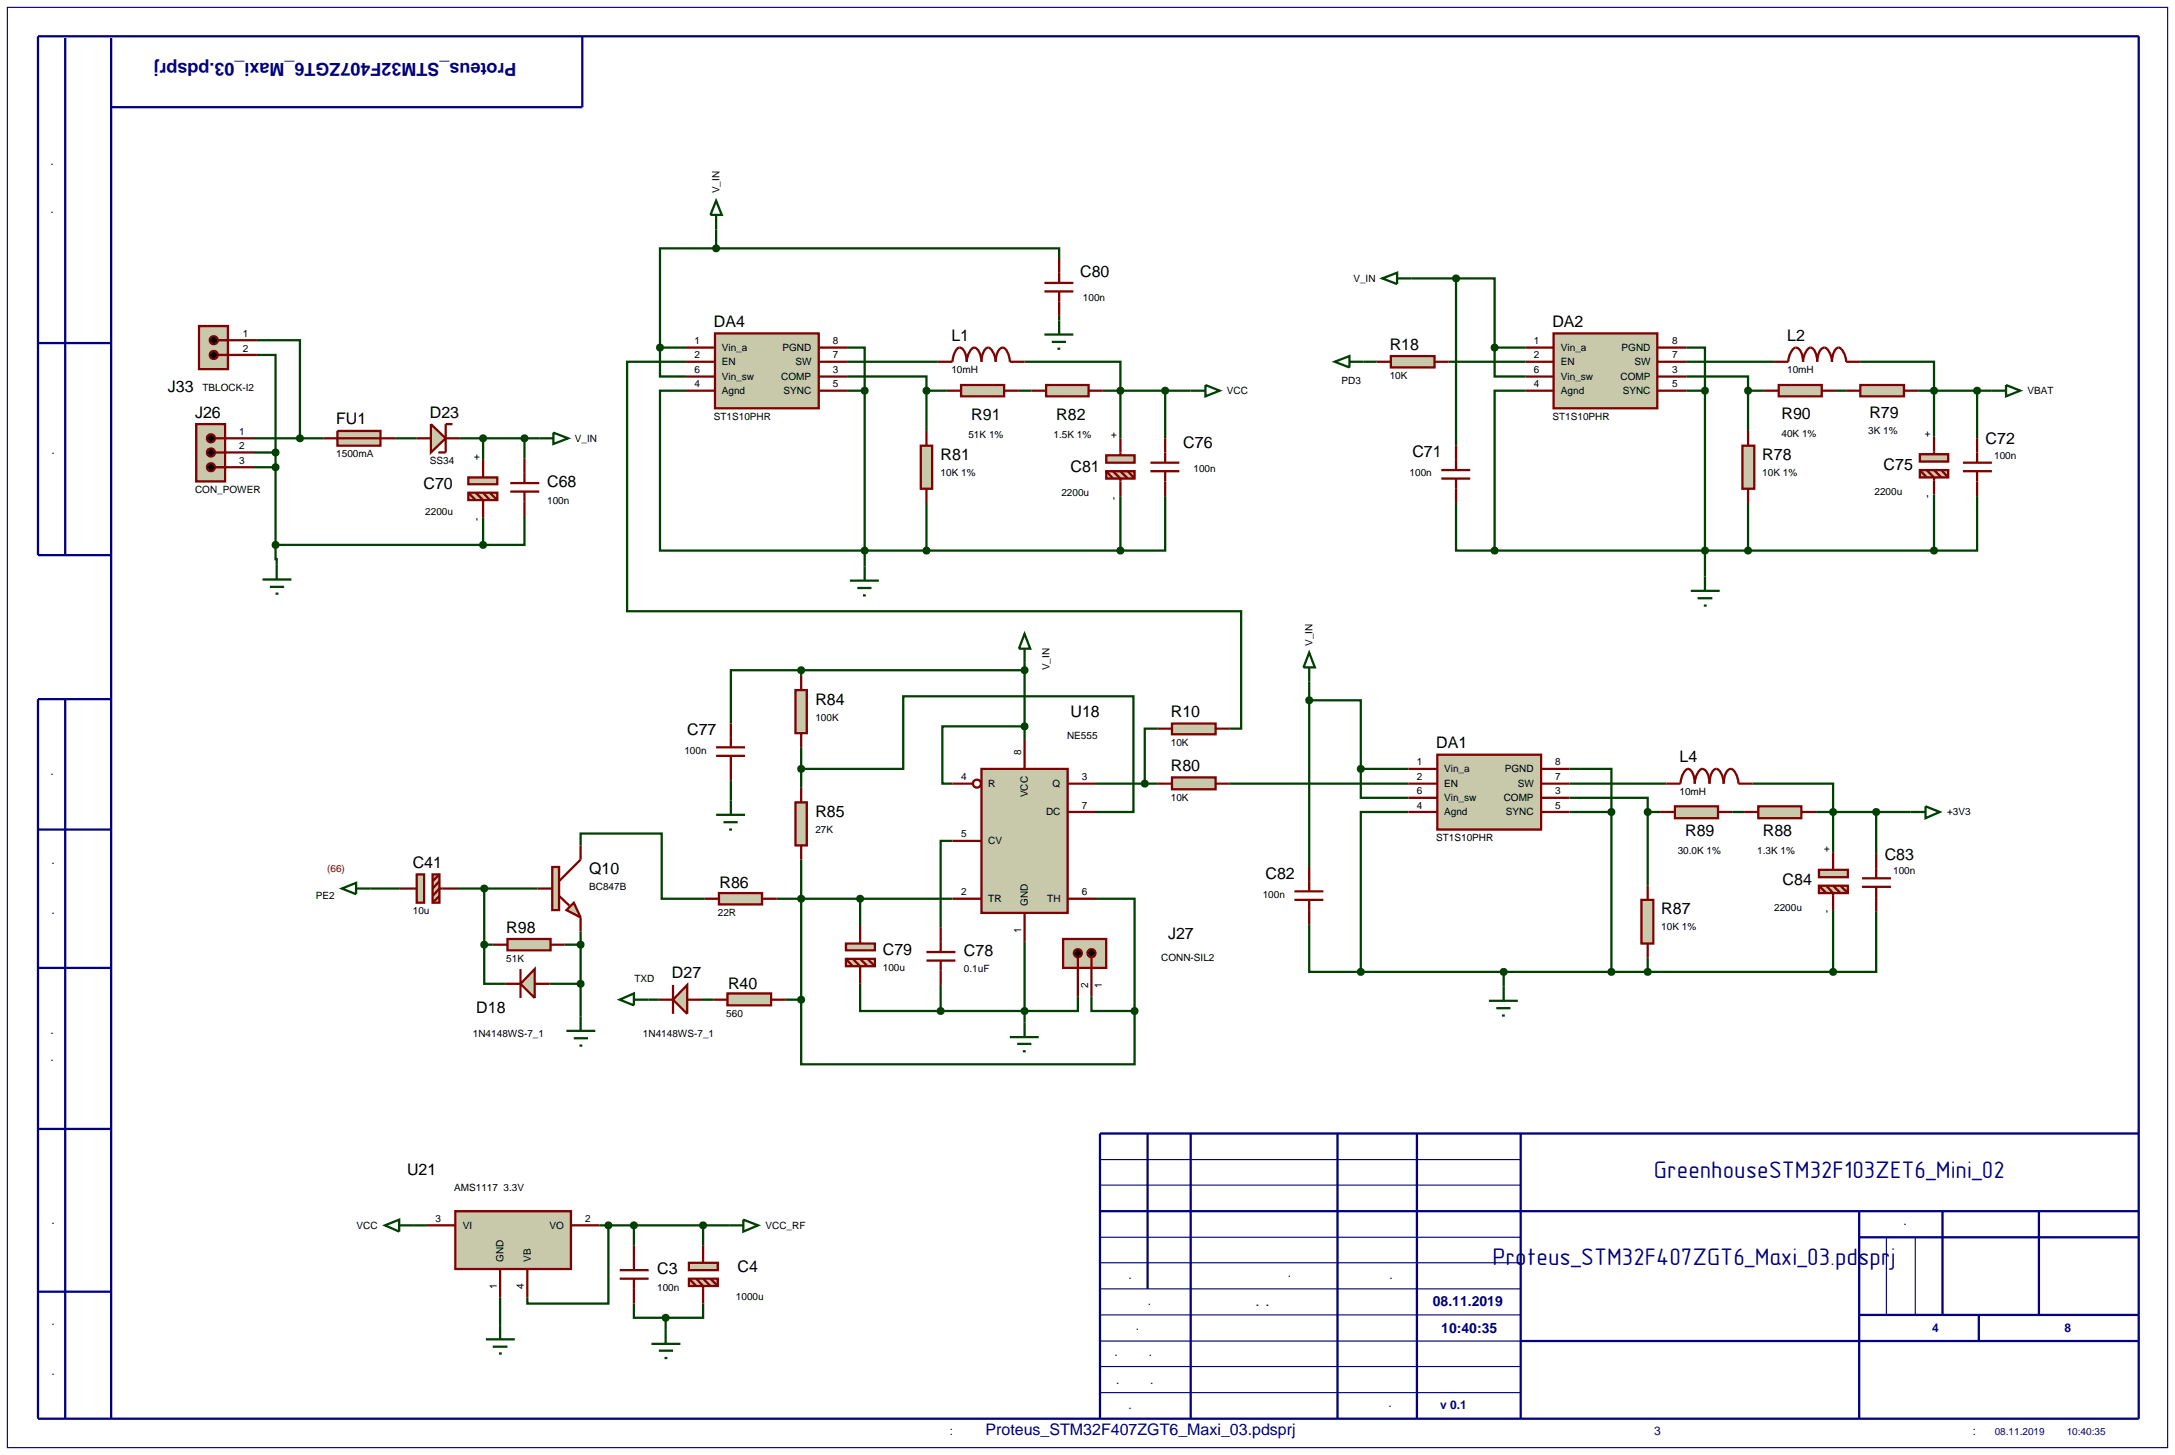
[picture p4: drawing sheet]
<svg xmlns="http://www.w3.org/2000/svg" width="384mm" height="257mm" viewBox="0 0 384 257" stroke-linecap="round" stroke-linejoin="round" font-family="sans-serif">
<defs><g id="words">
<g font-size="4.2" fill="#000080">
<text x="291.7" y="207.8">GreenhouseSTM32F103ZET6_Mini_02</text>
<text x="263.2" y="223.2">Proteus_STM32F407ZGT6_Maxi_03.pdsprj</text>
</g>
<text font-size="3.2" fill="#000080" x="91.1" y="11.2" transform="rotate(-180 91.1 11.2)">Proteus_STM32F407ZGT6_Maxi_03.pdsprj</text>
<g font-size="2.8">
<text x="190.5" y="48.9">C80</text>
<text x="125.9" y="57.7">DA4</text>
<text x="273.8" y="57.7">DA2</text>
<text x="167.8" y="60.2">L1</text>
<text x="245.1" y="61.7">R18</text>
<text x="315.2" y="60.2">L2</text>
<text x="29.6" y="69.1">J33</text>
<text x="34.4" y="73.7">J26</text>
<text x="59.3" y="74.9">FU1</text>
<text x="75.8" y="73.7">D23</text>
<text x="171.3" y="74.2">R91</text>
<text x="186.3" y="74.2">R82</text>
<text x="314.2" y="73.9">R90</text>
<text x="329.7" y="73.7">R79</text>
<text x="165.9" y="81.2">R81</text>
<text x="188.8" y="83.2">C81</text>
<text x="208.7" y="79.1">C76</text>
<text x="249.1" y="80.7">C71</text>
<text x="310.8" y="81.2">R78</text>
<text x="332.2" y="82.9">C75</text>
<text x="350.2" y="78.4">C72</text>
<text x="74.7" y="86.2">C70</text>
<text x="96.5" y="86">C68</text>
<text x="143.8" y="124.3">R84</text>
<text x="121.2" y="129.7">C77</text>
<text x="188.8" y="126.5">U18</text>
<text x="206.5" y="126.5">R10</text>
<text x="253.3" y="132">DA1</text>
<text x="206.5" y="136">R80</text>
<text x="296.2" y="134.5">L4</text>
<text x="143.8" y="144.1">R85</text>
<text x="297.2" y="147.5">R89</text>
<text x="310.9" y="147.5">R88</text>
<text x="72.8" y="153.1">C41</text>
<text x="103.9" y="154.2">Q10</text>
<text x="223.2" y="155">C82</text>
<text x="332.4" y="151.7">C83</text>
<text x="126.9" y="156.6">R86</text>
<text x="293" y="161.3">R87</text>
<text x="314.4" y="156.2">C84</text>
<text x="89.3" y="164.5">R98</text>
<text x="206" y="165.6">J27</text>
<text x="118.5" y="172.6">D27</text>
<text x="155.7" y="168.4">C79</text>
<text x="170" y="168.7">C78</text>
<text x="84" y="178.7">D18</text>
<text x="128.4" y="174.4">R40</text>
<text x="71.8" y="207.3">U21</text>
<text x="115.9" y="224.8">C3</text>
<text x="130.1" y="224.3">C4</text>
</g>
<text font-size="2.8" fill="#000080" x="173.8" y="253.2">Proteus_STM32F407ZGT6_Maxi_03.pdsprj</text>
<g font-size="2.5" fill="#000080">
<text x="252.7" y="230.3">08.11.2019</text>
<text x="254.2" y="235">10:40:35</text>
</g>
<g font-size="2.1" fill="#000080">
<text x="9.3" y="42.7" transform="rotate(-90 9.3 42.7)">Перв. примен.</text>
<text x="9.5" y="86.3" transform="rotate(-90 9.5 86.3)">Справ. №</text>
<text x="9.3" y="141.9" transform="rotate(-90 9.3 141.9)">Подп. и дата</text>
<text x="9.5" y="165.2" transform="rotate(-90 9.5 165.2)">Инв. № дубл.</text>
<text x="9.3" y="192.2" transform="rotate(-90 9.3 192.2)">Взам. инв. №</text>
<text x="9.5" y="221.1" transform="rotate(-90 9.5 221.1)">Подп. и дата</text>
<text x="332.2" y="216.1">Лит.</text>
<text x="195.1" y="225.5">Изм.</text>
<text x="218.4" y="225.2">№ докум.</text>
<text x="240" y="225.5">Подп.</text>
<text x="195.3" y="230.1">Разраб.</text>
<text x="195.3" y="234.6">Пров.</text>
<text x="195.3" y="239.2">Т.контр.</text>
<text x="340.8" y="234.9">4</text>
<text x="364.1" y="234.9">8</text>
<text x="195.3" y="244">Н.контр.</text>
<text x="9.5" y="246.5" transform="rotate(-90 9.5 246.5)">Инв. № подл.</text>
<text x="195.6" y="248.4">Утв.</text>
<text x="239" y="248.1">Ревиз.</text>
<text x="254" y="248.4">v 0.1</text>
<text x="154" y="253">Файл проекта:</text>
<text x="282.2" y="253.1">Формат А3</text>
<text x="339.3" y="253.1">Изменен:</text>
</g>
<g font-size="1.8">
<text x="126.9" y="34.1" transform="rotate(-90 126.9 34.1)">V_IN</text>
<text x="191" y="53">100n</text>
<text x="238.7" y="49.7">V_IN</text>
<text x="42.8" y="59.4">1</text>
<text x="42.8" y="62">2</text>
<text x="122.5" y="60.7">1</text>
<text x="122.5" y="63.2">2</text>
<text x="122.5" y="65.8">6</text>
<text x="127.3" y="61.9">Vin_a</text>
<text x="127.3" y="64.4">EN</text>
<text x="138" y="61.9">PGND</text>
<text x="140.3" y="64.4">SW</text>
<text x="146.9" y="60.7">8</text>
<text x="146.9" y="63.2">7</text>
<text x="146.9" y="65.8">3</text>
<text x="167.8" y="65.8">10mH</text>
<text x="270.5" y="60.7">1</text>
<text x="270.5" y="63.2">2</text>
<text x="270.5" y="65.8">6</text>
<text x="275.3" y="61.9">Vin_a</text>
<text x="275.3" y="64.4">EN</text>
<text x="286" y="61.9">PGND</text>
<text x="288.3" y="64.4">SW</text>
<text x="294.9" y="60.7">8</text>
<text x="294.9" y="63.2">7</text>
<text x="294.9" y="65.8">3</text>
<text x="315.2" y="65.8">10mH</text>
<text x="35.7" y="68.9">TBLOCK-I2</text>
<text x="122.5" y="68.3">4</text>
<text x="127.3" y="69.5">Agnd</text>
<text x="127.3" y="67">Vin_sw</text>
<text x="137.8" y="67">COMP</text>
<text x="138.2" y="69.5">SYNC</text>
<text x="146.9" y="68.3">5</text>
<text x="216.4" y="69.5">VCC</text>
<text x="236.6" y="67.7">PD3</text>
<text x="245.1" y="66.9">10K</text>
<text x="270.5" y="68.3">4</text>
<text x="275.3" y="69.5">Agnd</text>
<text x="275.3" y="67">Vin_sw</text>
<text x="285.8" y="67">COMP</text>
<text x="286.2" y="69.5">SYNC</text>
<text x="294.9" y="68.3">5</text>
<text x="357.6" y="69.5">VBAT</text>
<text x="42.2" y="76.7">1</text>
<text x="101.4" y="77.9">V_IN</text>
<text x="125.9" y="74">ST1S10PHR</text>
<text x="170.8" y="77.3">51K 1%</text>
<text x="185.8" y="77.3">1.5K 1%</text>
<text x="197" y="77.3" transform="rotate(-90 197 77.3)">+</text>
<text x="273.8" y="74">ST1S10PHR</text>
<text x="314.2" y="77">40K 1%</text>
<text x="329.5" y="76.5">3K 1%</text>
<text x="340.5" y="77" transform="rotate(-90 340.5 77)">+</text>
<text x="42.2" y="79.2">2</text>
<text x="42.2" y="81.8">3</text>
<text x="59.3" y="80.6">1500mA</text>
<text x="75.8" y="81.8">SS34</text>
<text x="84.6" y="81.1" transform="rotate(-90 84.6 81.1)">+</text>
<text x="165.9" y="84">10K 1%</text>
<text x="210.5" y="83.2">100n</text>
<text x="248.6" y="84">100n</text>
<text x="310.8" y="84">10K 1%</text>
<text x="351.7" y="80.9">100n</text>
<text x="34.4" y="86.9">CON_POWER</text>
<text x="96.5" y="88.8">100n</text>
<text x="187.2" y="87.5">2200u</text>
<text x="197" y="88.1" transform="rotate(-90 197 88.1)">-</text>
<text x="330.6" y="87.3">2200u</text>
<text x="340.5" y="87.8" transform="rotate(-90 340.5 87.8)">-</text>
<text x="75" y="90.8">2200u</text>
<text x="84.6" y="91.9" transform="rotate(-90 84.6 91.9)">-</text>
<text x="231.5" y="113.9" transform="rotate(-90 231.5 113.9)">V_IN</text>
<text x="185.1" y="118.2" transform="rotate(-90 185.1 118.2)">V_IN</text>
<text x="143.8" y="127.2">100K</text>
<text x="188.2" y="130.3">NE555</text>
<text x="206.5" y="131.5">10K</text>
<text x="120.7" y="132.9">100n</text>
<text x="169.5" y="137.6">4</text>
<text x="180.1" y="133.1" transform="rotate(-90 180.1 133.1)">8</text>
<text x="190.8" y="137.6">3</text>
<text x="249.9" y="135">1</text>
<text x="249.9" y="137.6">2</text>
<text x="254.7" y="136.2">Vin_a</text>
<text x="265.4" y="136.2">PGND</text>
<text x="274.3" y="135">8</text>
<text x="274.3" y="137.6">7</text>
<text x="174.3" y="138.8">R</text>
<text x="181.3" y="140.6" transform="rotate(-90 181.3 140.6)">VCC</text>
<text x="184.5" y="143.8">DC</text>
<text x="185.6" y="138.8">Q</text>
<text x="190.8" y="142.6">7</text>
<text x="206.5" y="141.2">10K</text>
<text x="249.9" y="142.6">4</text>
<text x="249.9" y="140.1">6</text>
<text x="254.7" y="138.8">EN</text>
<text x="254.7" y="143.8">Agnd</text>
<text x="254.7" y="141.3">Vin_sw</text>
<text x="265.2" y="141.3">COMP</text>
<text x="265.6" y="143.8">SYNC</text>
<text x="267.7" y="138.8">SW</text>
<text x="274.3" y="140.1">3</text>
<text x="274.3" y="142.6">5</text>
<text x="296.2" y="140.2">10mH</text>
<text x="343.4" y="143.8">+3V3</text>
<text x="143.8" y="146.9">27K</text>
<text x="169.5" y="147.7">5</text>
<text x="174.3" y="148.9">CV</text>
<text x="253.3" y="148.3">ST1S10PHR</text>
<text x="295.9" y="150.6">30.0K 1%</text>
<text x="309.9" y="150.6">1.3K 1%</text>
<text x="322.7" y="150.3" transform="rotate(-90 322.7 150.3)">+</text>
<text x="333.9" y="154.2">100n</text>
<text x="55.7" y="158.5">PE2</text>
<text x="72.8" y="161.2">10u</text>
<text x="103.9" y="157">BC847B</text>
<text x="126.6" y="161.5">22R</text>
<text x="169.5" y="157.9">2</text>
<text x="174.3" y="159.1">TR</text>
<text x="181.3" y="159.7" transform="rotate(-90 181.3 159.7)">GND</text>
<text x="184.7" y="159.1">TH</text>
<text x="190.8" y="157.9">6</text>
<text x="222.7" y="158.3">100n</text>
<text x="312.9" y="160.6">2200u</text>
<text x="322.7" y="161.1" transform="rotate(-90 322.7 161.1)">-</text>
<text x="180.1" y="164.6" transform="rotate(-90 180.1 164.6)">1</text>
<text x="293" y="164.1">10K 1%</text>
<text x="89.3" y="169.6">51K</text>
<text x="111.9" y="173.2">TXD</text>
<text x="155.7" y="171.2">100u</text>
<text x="170" y="171.5">0.1uF</text>
<text x="204.8" y="169.5">CONN-SIL2</text>
<text x="128.1" y="179.3">560</text>
<text x="191.9" y="174.2" transform="rotate(-90 191.9 174.2)">2</text>
<text x="194.3" y="174.2" transform="rotate(-90 194.3 174.2)">1</text>
<text x="83.4" y="182.8">1N4148WS-7_1</text>
<text x="113.4" y="182.8">1N4148WS-7_1</text>
<text x="76.8" y="215.5">3</text>
<text x="80.1" y="210.1">AMS1117 3.3V</text>
<text x="103.2" y="215.5">2</text>
<text x="62.9" y="216.7">VCC</text>
<text x="81.6" y="216.7">VI</text>
<text x="96.9" y="216.7">VO</text>
<text x="135" y="216.7">VCC_RF</text>
<text x="87.6" y="227.3" transform="rotate(-90 87.6 227.3)">1</text>
<text x="88.8" y="222.5" transform="rotate(-90 88.8 222.5)">GND</text>
<text x="92.4" y="227.3" transform="rotate(-90 92.4 227.3)">4</text>
<text x="93.6" y="222.5" transform="rotate(-90 93.6 222.5)">VB</text>
<text x="115.9" y="227.6">100n</text>
<text x="129.8" y="229.2">1000u</text>
</g>
<text font-size="1.8" fill="#800000" x="57.7" y="153.7">(66)</text>
<g font-size="1.8" fill="#000080">
<text x="211.3" y="230.4">Мосейчук А.В.</text>
<text x="351.8" y="253.1">08.11.2019</text>
<text x="364.5" y="253.1">10:40:35</text>
</g>
</g></defs>
<path d="M1.3 1.3h381v254h-381zM194 218.2h74.2M194 209h74.2M194 204.5h74.2M332.7 218.2v13.7M337.8 218.2v13.7M194 222.7h74.2M194 231.9h74.2M194 236.5h74.2M194 227.3h74.2M194 241h74.2M194 245.6h74.2" fill="none" stroke="#000080" stroke-width=".2"/>
<g fill="none" stroke="#000080" stroke-width=".4">
<path d="M11.5 6.7v91.2M19.6 6.7v243.5M102.7 6.4v12.5h-83.1M6.7 60.5h12.9M19.6 97.9h-12.9v-91.5h370.5v243.8h-370.5v-126.9h12.9M11.5 123.3v126.9M6.7 146.3h12.9M6.7 170.7h12.9M6.7 199.1h12.9M202.4 199.9v27.4M210 199.9v50.3M235.9 199.9v50.3"/>
<path d="M249.9 199.9v50.3M268.2 199.9v50.3M377.2 199.9h-183.2v50.3M194 213.6h183.2M327.9 213.6v36.6M327.9 218.2h49.3M342.6 213.6v18.3M359.6 213.6v18.3M6.7 227.8h12.9M268.2 236.5h109M327.9 231.9h49.3M349 231.9v4.6"/>
</g>
<g fill="none" stroke="#004000" stroke-width=".4">
<path d="M126.3 43.8h60.5v1.7M126.3 43.8h-9.9v17.5M126.3 40.5v3.3M186.8 55.7v.8M248.9 49.1h7.9M256.8 49.1h6.8v12.2M256.8 49.1v29.5M44.8 77.3h12.2M44.8 79.8h3.8M45.3 62.6h3.3v17.2M45.3 60h7.6v17.3M48.6 79.8v16.3"/>
<path d="M69.7 77.3h3.8M81.1 77.3h14M85.2 77.3v3.8M92.5 77.3v3.6M116.4 61.3v5.1h4.6M116.4 61.3h4.6M121 68.9h-4.6v28.2h81.2M121 63.8h-10.4v44h108.3v20.7h-2M149.4 66.4h14v2.5M149.4 61.3h3.1v7.6M149.4 63.8h16M149.4 68.9h3.1"/>
<path d="M152.5 68.9v31M163.4 68.9h3.6M163.4 68.9v7.1M179.7 68.9h2.2M180.7 63.8h16.9v5.1l.2-.2v.5h-.2v8.1M194.5 68.9h15.5M205.5 68.9v8.4M240.5 63.8h2.3M255.5 63.8h13.5M263.6 61.3v5.1h5.4M263.6 61.3h5.4M269 68.9h-5.4v28.2"/>
<path d="M297.4 61.3h3.3v7.6M297.4 66.4h10.9v2.5M297.4 63.8h15.5M297.4 68.9h3.3M300.7 68.9v32.8M308.3 68.9v7.1M308.3 68.9h2.8M323.8 68.9h1.8M328.1 63.8h13v13.2M338.3 68.9h13M348.7 68.9v8.4M44.8 82.4h3.8"/>
<path d="M48.6 96.1v2.5h.2v1M48.6 96.1h36.6M85.2 91.3v4.8M92.5 91v5.1h-7.3M163.4 88.7v8.4M197.6 87.5v9.6M205.5 87.5v9.6h-7.9M256.8 88.7v8.4h6.8M263.6 97.1h77.5M308.3 88.7v8.4M341.1 87.2v9.9M348.7 87.5v9.6h-7.6"/>
<path d="M141.3 118.2h-12.4v9.4M141.3 118.2v1M141.3 118.2h39.4M180.7 116.9v13.6M128.9 137.6v3.6M141.3 135.6h18v-12.8h40.6v20.4h-6.6M141.3 131.8v7.1M180.7 128.1h-14.5v10.1h1.8M193.3 138.2h10.9M204.2 128.5h-2.3v9.7M216.9 138.2h31.5M230.9 123.5h9.1v12.1"/>
<path d="M230.9 120.2v32.7M240 135.6v5.1h8.4M240 135.6h8.4M276.8 135.6h7.4v7.6M276.8 138.2h17.1M309.1 138.2h14.2v12.1M65.4 156.7h5M80.6 156.7h14.2M85.4 156.7v9.9M102.4 149.1v-2.1h14.3v11.5h7.6M137 158.5h31M141.3 151.6v24.7"/>
<path d="M151.7 158.5v4.8M168 148.3h-2.1v15.3M193.3 158.5h6.8v19.8M248.4 143.2h-8.4v28.2M276.8 140.7h13.8v2.5M276.8 143.2h7.4M284.2 143.2v28.2M290.6 143.2v13M290.6 143.2h2.2M305.5 143.2h2.1M320.3 143.2h16.7M330.9 143.2v7.4"/>
<path d="M85.4 166.6v6.9h3.8M85.4 166.6h1.5M96.9 173.5h5.5M99.6 166.6h2.8M102.4 164.3v15M114.4 176.3h1.8M123.8 176.3h2M138.5 176.3h2.8M141.3 176.3v11.4h58.8v-9.4M151.7 173.5v4.8h14.2M165.9 173.7v4.6M180.7 166.1v14.2"/>
<path d="M190.1 175.7v2.6h-24.2M192.5 175.7v2.6h7.6M230.9 163v8.4h9.1M240 171.4h83.3M265.2 171.4v2.6M290.6 168.9v2.5M323.3 160.5v10.9M330.9 160.8v10.6h-7.6M73 216.1h2.3M105.7 216.1h22.9M107.3 216.1v13.8h-14.3v-1.1M111.8 216.1v3.6"/>
<path d="M124 216.1v3.6M88.2 228.8v4.9M111.8 229.9v2.5h5.6M117.4 232.4v2M124 229.9v2.5h-6.6"/>
</g>
<path d="M59.5 76h7.6v2.6h-7.6z" fill="#c8c8aa" stroke="#800000" stroke-width=".4"/>
<path d="M57 77.3h12.7" fill="none" stroke="#800000" stroke-width=".4"/>
<path d="M80.3 213.6h20.4v10.2h-20.4z" fill="#c8c8aa" stroke="#800000" stroke-width=".4"/>
<path d="M75.3 216.1h5M100.7 216.1h5M111.8 219.7v4.3M88.2 223.8v5M93 223.8v5M109.3 225.5h5.1M109.3 224h5.1M111.8 225.5v4.4" fill="none" stroke="#800000" stroke-width=".4"/>
<path d="M67.9 216.1l2.5-1v2.1zM70.4 216.1h2.6M128.6 216.1h2.5M131.1 215.1l2.6 1-2.6 1.1zM85.7 236.2h5.1M86.9 237.5h2.6M88 238.7h.5M88.2 233.7v2.5M114.9 237h5.1M116.2 238.2h2.5M117.2 239.5h.5M117.4 234.4v2.6" fill="none" stroke="#004000" stroke-width=".4"/>
<path d="M111.4 215.8l.4-.2-.5 .5zM111.8 215.6l.4 .2 .1 .3zM111.8 216.6l.5-.5-.2 .4zM111.3 216.1l.5 .5-.3-.1z" fill="#004000" stroke="#004000" stroke-width=".4"/>
<path d="M111.8 215.6l.5 .5-.5 .5-.5-.5z" fill="#004000"/>
<path d="M106.9 215.8l.4-.2-.5 .5zM107.3 215.6l.4 .2 .1 .3zM107.3 216.6l.5-.5-.2 .4zM106.8 216.1l.5 .5-.4-.2z" fill="#004000" stroke="#004000" stroke-width=".4"/>
<path d="M106.8 216.1l.5-.5 .5 .5-.5 .5z" fill="#004000"/>
<g fill="#c8c8aa" stroke="#800000" stroke-width=".4">
<path d="M121.5 222.7h5.1v1.3h-5.1z"/>
<path d="M121.5 225.5h5.1v1.3h-5.1z"/>
</g>
<path d="M124 219.7v3M121.5 225.5l1.3 1.3M122.8 225.5l1.2 1.3v3.1M124 225.5l1.3 1.3M125.3 225.5l1.3 1.3" fill="none" stroke="#800000" stroke-width=".4"/>
<path d="M123.6 215.8l.4-.2-.5 .5zM124 215.6l.4 .2 .1 .3zM124.5 216.1l-.2 .4-.3 .1zM123.5 216.1l.5 .5-.3-.1z" fill="#004000" stroke="#004000" stroke-width=".4"/>
<path d="M124 215.6l.5 .5-.5 .5-.5-.5z" fill="#004000"/>
<path d="M117.1 232l.3-.1-.5 .5zM117.4 231.9l.3 .1 .2 .4zM117.4 232.9l.5-.5-.2 .4zM116.9 232.4l.5 .5-.4-.2z" fill="#004000" stroke="#004000" stroke-width=".4"/>
<path d="M117.4 231.9l.5 .5-.5 .5-.5-.5z" fill="#004000"/>
<path d="M35.1 57.5h5.1v7.6h-5.1z" fill="#c8c8aa" stroke="#800000" stroke-width=".4"/>
<path d="M38.4 60h6.9M38.4 62.6h6.9" fill="none" stroke="#800000" stroke-width=".4"/>
<g fill="#000" stroke="#800000" stroke-width=".4">
<path d="M37.2 59.5l.5-.2-.7 .7zM37.7 59.3a.68 .68 0 0 1 .7 .7zM38.4 60a.68 .68 0 0 1-.7 .7zM37 60l.7 .7a.68 .68 0 0 1-.7-.7z"/>
<path d="M37.2 62.1l.5-.2-.7 .7zM37.7 61.9a.68 .68 0 0 1 .7 .7zM38.4 62.6a.68 .68 0 0 1-.7 .7zM37 62.6l.7 .7a.68 .68 0 0 1-.7-.7z"/>
</g>
<path d="M37.7 59.3l.7 .7-.7 .7-.7-.7zM37.7 61.9l.7 .7-.7 .7-.7-.7z" fill="#000"/>
<path d="M34.6 74.8h5.1v10.1h-5.1z" fill="#c8c8aa" stroke="#800000" stroke-width=".4"/>
<path d="M37.9 77.3h6.9M37.9 79.8h6.9M37.9 82.4h6.9" fill="none" stroke="#800000" stroke-width=".4"/>
<g fill="#000" stroke="#800000" stroke-width=".4">
<path d="M36.7 76.8l.5-.2-.7 .7zM37.2 76.6a.68 .68 0 0 1 .7 .7zM37.9 77.3a.68 .68 0 0 1-.7 .7zM36.5 77.3l.7 .7a.68 .68 0 0 1-.7-.7z"/>
<path d="M36.7 79.3l.5-.2-.7 .7zM37.2 79.1a.68 .68 0 0 1 .7 .7zM37.9 79.8a.68 .68 0 0 1-.7 .7zM36.5 79.8l.7 .7a.68 .68 0 0 1-.7-.7z"/>
<path d="M36.7 81.9l.5-.2-.7 .7zM37.2 81.7a.68 .68 0 0 1 .7 .7zM37.9 82.4a.68 .68 0 0 1-.7 .7zM36.5 82.4l.7 .7a.68 .68 0 0 1-.7-.7z"/>
</g>
<path d="M36.5 77.3l.7-.7 .7 .7-.7 .7zM37.2 79.1l.7 .7-.7 .7-.7-.7zM37.2 81.7l.7 .7-.7 .7-.7-.7z" fill="#000"/>
<path d="M95.1 77.3h2.5M97.6 76.3l2.6 1-2.6 1zM48.8 99.6v2.6M46.3 102.2h5.1M47.6 103.5h2.5M48.6 104.7h.5" fill="none" stroke="#004000" stroke-width=".4"/>
<path d="M48.2 95.8l.4-.2-.5 .5zM48.6 95.6l.4 .2 .1 .3zM49.1 96.1l-.1 .3-.4 .2zM48.1 96.1l.5 .5-.4-.2z" fill="#004000" stroke="#004000" stroke-width=".4"/>
<path d="M48.1 96.1l.5-.5 .5 .5-.5 .5z" fill="#004000"/>
<path d="M90 86.7h5.1M90 85.2h5.1M92.5 80.9v4.3M92.5 86.7v4.3" fill="none" stroke="#800000" stroke-width=".4"/>
<path d="M48.2 82.1l.4-.2-.5 .5zM48.6 81.9l.4 .2 .1 .3zM49.1 82.4l-.2 .4-.3 .1zM48.1 82.4l.5 .5-.3-.1z" fill="#004000" stroke="#004000" stroke-width=".4"/>
<path d="M48.1 82.4l.5-.5 .5 .5-.5 .5z" fill="#004000"/>
<path d="M92.1 77l.4-.2-.5 .5zM92.5 76.8l.3 .1 .2 .4zM93 77.3l-.1 .3-.4 .2zM92 77.3l.5 .5-.3-.1z" fill="#004000" stroke="#004000" stroke-width=".4"/>
<path d="M92 77.3l.5-.5 .5 .5-.5 .5z" fill="#004000"/>
<path d="M76 74.8l2.6 2.5-2.6 2.5z" fill="#c8c8aa" stroke="#800000" stroke-width=".4"/>
<path d="M73.5 77.3h2.5M78.6 77.3h2.5M79.8 74.8h-1.2v5h-1.3" fill="none" stroke="#800000" stroke-width=".4"/>
<g fill="#c8c8aa" stroke="#800000" stroke-width=".4">
<path d="M82.6 84.2h5.1v1.2h-5.1z"/>
<path d="M82.6 86.9h5.1v1.3h-5.1z"/>
</g>
<path d="M82.6 86.9l1.3 1.3M83.9 86.9l1.3 1.3v3.1M85.2 81.1v3.1M85.2 86.9l1.2 1.3M86.4 86.9l1.3 1.3" fill="none" stroke="#800000" stroke-width=".4"/>
<path d="M84.8 77l.4-.2-.5 .5zM85.2 76.8l.3 .1 .2 .4zM85.7 77.3l-.2 .4-.3 .1zM84.7 77.3l.5 .5-.3-.1z" fill="#004000" stroke="#004000" stroke-width=".4"/>
<path d="M84.7 77.3l.5-.5 .5 .5-.5 .5z" fill="#004000"/>
<path d="M84.8 95.8l.4-.2-.5 .5zM85.2 95.6l.4 .2 .1 .3zM85.7 96.1l-.1 .3-.4 .2zM84.7 96.1l.5 .5-.4-.2z" fill="#004000" stroke="#004000" stroke-width=".4"/>
<path d="M84.7 96.1l.5-.5 .5 .5-.5 .5z" fill="#004000"/>
<path d="M243.8 49.1l2.6-1v2zM246.4 49.1h2.5M235.4 63.8l2.6-1v2zM238 63.8h2.5" fill="none" stroke="#004000" stroke-width=".4"/>
<path d="M256.8 78.6v4.3M254.2 84.4h5.1M254.2 82.9h5.1M256.8 84.4v4.3" fill="none" stroke="#800000" stroke-width=".4"/>
<path d="M245.3 62.8h7.7v2h-7.7z" fill="#c8c8aa" stroke="#800000" stroke-width=".4"/>
<path d="M242.8 63.8h2.5M253 63.8h2.5" fill="none" stroke="#800000" stroke-width=".4"/>
<path d="M307.3 78.6h2.1v7.6h-2.1z" fill="#c8c8aa" stroke="#800000" stroke-width=".4"/>
<path d="M308.3 76v2.6M308.3 86.2v2.5" fill="none" stroke="#800000" stroke-width=".4"/>
<path d="M328.1 67.9h7.7v2h-7.7z" fill="#c8c8aa" stroke="#800000" stroke-width=".4"/>
<path d="M312.9 63.8h2.5a2.73 2.73 0 0 1 1.3-2.5 1.5 1.5 0 0 1 1.1 1.3l.2 1.2a2.73 2.73 0 0 1 1.3-2.5 1.49 1.49 0 0 1 1 1.3l.2 1.2a3.1 3.1 0 0 1 .9-2.4 .9 .9 0 0 1 1.2 .7l.4 1.1 .1 .6a3.3 3.3 0 0 1 .9-2.4l.3-.1a2.73 2.73 0 0 1 1.3 2.5h2.5M325.6 68.9h2.5M335.8 68.9h2.5M348.7 77.3v4.3M346.2 83.1h5.1M346.2 81.6h5.1M348.7 83.1v4.4" fill="none" stroke="#800000" stroke-width=".4"/>
<path d="M351.3 68.9h2.5M353.8 67.9l2.5 1-2.5 1z" fill="none" stroke="#004000" stroke-width=".4"/>
<path d="M308 96.7l.3-.1-.5 .5zM308.3 96.6l.3 .1 .2 .4zM308.3 97.6l.5-.5-.2 .4zM307.8 97.1l.5 .5-.3-.1z" fill="#004000" stroke="#004000" stroke-width=".4"/>
<path d="M307.8 97.1l.5-.5 .5 .5-.5 .5z" fill="#004000"/>
<path d="M340.7 68.6l.4-.2-.5 .5zM341.1 68.4l.4 .2 .1 .3zM341.1 69.4l.5-.5-.1 .3zM340.6 68.9l.5 .5-.3-.1z" fill="#004000" stroke="#004000" stroke-width=".4"/>
<path d="M340.6 68.9l.5-.5 .5 .5-.5 .5z" fill="#004000"/>
<path d="M348.3 68.6l.4-.2-.5 .5zM348.7 68.4l.3 .1 .2 .4zM348.7 69.4l.5-.5-.2 .4zM348.2 68.9l.5 .5-.4-.2z" fill="#004000" stroke="#004000" stroke-width=".4"/>
<path d="M348.2 68.9l.5-.5 .5 .5-.5 .5z" fill="#004000"/>
<g fill="#c8c8aa" stroke="#800000" stroke-width=".4">
<path d="M338.6 80.1h5v1.3h-5z"/>
<path d="M338.6 82.9h5v1.3h-5z"/>
</g>
<path d="M341.1 77v3.1M338.6 82.9l1.2 1.3M339.8 82.9l1.3 1.3v3M341.1 82.9l1.3 1.3M342.4 82.9l1.2 1.3" fill="none" stroke="#800000" stroke-width=".4"/>
<path d="M340.7 96.8l.4-.2-.5 .5zM341.1 96.6l.4 .2 .1 .3zM341.1 97.6l.5-.5-.1 .3zM340.6 97.1l.5 .5-.3-.1z" fill="#004000" stroke="#004000" stroke-width=".4"/>
<path d="M340.6 97.1l.5-.5 .5 .5-.5 .5z" fill="#004000"/>
<path d="M152.5 99.9v2.5M149.9 102.4h5.1M151.2 103.7h2.5M152.2 105h.5" fill="none" stroke="#004000" stroke-width=".4"/>
<path d="M206.7 137.1h7.7v2.1h-7.7z" fill="#c8c8aa" stroke="#800000" stroke-width=".4"/>
<path d="M204.2 138.2h2.5M214.4 138.2h2.5" fill="none" stroke="#800000" stroke-width=".4"/>
<path d="M162.4 78.6h2v7.6h-2z" fill="#c8c8aa" stroke="#800000" stroke-width=".4"/>
<path d="M163.4 76v2.6M163.4 86.2v2.5" fill="none" stroke="#800000" stroke-width=".4"/>
<path d="M184.5 67.9h7.5v2h-7.5z" fill="#c8c8aa" stroke="#800000" stroke-width=".4"/>
<path d="M165.4 63.8h2.6a2.7 2.7 0 0 1 1.2-2.5 1.5 1.5 0 0 1 1.1 1.3l.2 1.2a2.73 2.73 0 0 1 1.3-2.5 2.4 2.4 0 0 1 1.3 2.5 3.3 3.3 0 0 1 .9-2.4l.3-.1a2.73 2.73 0 0 1 1.3 2.5 3.1 3.1 0 0 1 .9-2.4l.4-.1a2.7 2.7 0 0 1 1.2 2.5h2.6M181.9 68.9h2.6M192 68.9h2.5M205.5 77.3v4.3M202.9 83.1h5.1M202.9 81.6h5.1M205.5 83.1v4.4" fill="none" stroke="#800000" stroke-width=".4"/>
<path d="M210 68.9h2.6M212.6 67.9l2.5 1-2.5 1z" fill="none" stroke="#004000" stroke-width=".4"/>
<path d="M163.1 96.7l.3-.1-.5 .5zM163.4 96.6l.3 .1 .2 .4zM163.9 97.1l-.1 .3-.4 .2zM162.9 97.1l.5 .5-.3-.1z" fill="#004000" stroke="#004000" stroke-width=".4"/>
<path d="M162.9 97.1l.5-.5 .5 .5-.5 .5z" fill="#004000"/>
<path d="M197.2 68.6l.4-.2-.5 .5zM197.6 68.4l.4 .2 .1 .3zM197.6 69.4l.5-.5-.2 .4zM197.1 68.9l.5 .5-.3-.1z" fill="#004000" stroke="#004000" stroke-width=".4"/>
<path d="M197.1 68.9l.5-.5 .5 .5-.5 .5z" fill="#004000"/>
<path d="M205.1 68.6l.4-.2-.5 .5zM205.5 68.4l.4 .2 .1 .3zM206 68.9l-.1 .3-.4 .2zM205 68.9l.5 .5-.3-.1z" fill="#004000" stroke="#004000" stroke-width=".4"/>
<path d="M205 68.9l.5-.5 .5 .5-.5 .5z" fill="#004000"/>
<path d="M126.3 133.3h5.1M126.3 131.8h5.1M128.9 127.6v4.2M128.9 133.3v4.3" fill="none" stroke="#800000" stroke-width=".4"/>
<path d="M173.1 135.6h15.2v25.4h-15.2z" fill="#c8c8aa" stroke="#800000" stroke-width=".4"/>
<g fill="none" stroke="#800000" stroke-width=".4">
<path d="M168 138.2h3.5M180.7 130.5v5.1M188.3 138.2h5M168 158.5h5.1M168 148.3h5.1M188.3 143.2h5M188.3 158.5h5M180.7 161v5.1"/>
<circle cx="172.3" cy="138.2" r=".7"/>
</g>
<path d="M140.3 121.7h2v7.6h-2z" fill="#c8c8aa" stroke="#800000" stroke-width=".4"/>
<path d="M141.3 119.2v2.5M141.3 129.3v2.5" fill="none" stroke="#800000" stroke-width=".4"/>
<path d="M140.3 141.5h2v7.6h-2z" fill="#c8c8aa" stroke="#800000" stroke-width=".4"/>
<path d="M141.3 138.9v2.6M141.3 149.1v2.5" fill="none" stroke="#800000" stroke-width=".4"/>
<path d="M140.9 135.3l.4-.2-.5 .5zM141.3 135.1l.4 .2 .1 .3zM141.3 136.1l.5-.5-.2 .4zM140.8 135.6l.5 .5-.4-.2z" fill="#004000" stroke="#004000" stroke-width=".4"/>
<path d="M140.8 135.6l.5-.5 .5 .5-.5 .5z" fill="#004000"/>
<path d="M180.7 111.8l1 2.6h-2zM180.7 114.4v2.5" fill="none" stroke="#004000" stroke-width=".4"/>
<path d="M180.4 127.7l.3-.1-.5 .5zM180.7 127.6l.3 .1 .2 .4zM180.7 128.6l.5-.5-.2 .4zM180.2 128.1l.5 .5-.3-.1z" fill="#004000" stroke="#004000" stroke-width=".4"/>
<path d="M180.7 127.6l.5 .5-.5 .5-.5-.5z" fill="#004000"/>
<path d="M178.1 182.9h5.1M179.4 184.1h2.5M180.4 185.4h.5M180.7 180.3v2.6" fill="none" stroke="#004000" stroke-width=".4"/>
<path d="M180.4 117.8l.3-.1-.5 .5zM180.7 117.7l.3 .1 .2 .4zM180.7 118.7l.5-.5-.2 .4zM180.2 118.2l.5 .5-.4-.2z" fill="#004000" stroke="#004000" stroke-width=".4"/>
<path d="M180.7 117.7l.5 .5-.5 .5-.5-.5z" fill="#004000"/>
<path d="M141 158.1l.3-.1-.5 .5zM141.3 158l.3 .1 .2 .4zM141.3 159l.5-.5-.1 .3zM140.8 158.5l.5 .5-.4-.2z" fill="#004000" stroke="#004000" stroke-width=".4"/>
<path d="M141.3 158l.5 .5-.5 .5-.5-.5z" fill="#004000"/>
<path d="M126.8 157.5h7.6v2h-7.6z" fill="#c8c8aa" stroke="#800000" stroke-width=".4"/>
<path d="M124.3 158.5h2.5M134.4 158.5h2.6M163.4 169.4h5.1M163.4 167.9h5.1M165.9 163.6v4.3M165.9 169.4v4.3" fill="none" stroke="#800000" stroke-width=".4"/>
<path d="M180.4 177.9l.3-.1-.5 .5zM180.7 177.8l.3 .1 .2 .4zM180.7 178.8l.5-.5-.1 .3zM180.2 178.3l.5 .5-.4-.2z" fill="#004000" stroke="#004000" stroke-width=".4"/>
<path d="M180.7 177.8l.5 .5-.5 .5-.5-.5z" fill="#004000"/>
<path d="M165.5 178l.4-.2-.5 .5zM165.9 177.8l.3 .1 .2 .4zM166.4 178.3l-.1 .3-.4 .2zM165.4 178.3l.5 .5-.3-.1z" fill="#004000" stroke="#004000" stroke-width=".4"/>
<path d="M165.4 178.3l.5-.5 .5 .5-.5 .5z" fill="#004000"/>
<g fill="#c8c8aa" stroke="#800000" stroke-width=".4">
<path d="M149.2 166.4h5.1v1.2h-5.1z"/>
<path d="M149.2 169.1h5.1v1.3h-5.1z"/>
</g>
<path d="M149.2 169.1l1.2 1.3M150.4 169.1l1.3 1.3v3.1M151.7 163.3v3.1M151.7 169.1l1.3 1.3M153 169.1l1.3 1.3" fill="none" stroke="#800000" stroke-width=".4"/>
<path d="M151.3 158.2l.4-.2-.5 .5zM151.7 158l.3 .1 .2 .4zM152.2 158.5l-.1 .3-.4 .2zM151.2 158.5l.5 .5-.4-.2z" fill="#004000" stroke="#004000" stroke-width=".4"/>
<path d="M151.2 158.5l.5-.5 .5 .5-.5 .5z" fill="#004000"/>
<path d="M60.3 156.7l2.5-1v2zM62.8 156.7h2.6" fill="none" stroke="#004000" stroke-width=".4"/>
<path d="M141 117.8l.3-.1-.5 .5zM141.3 117.7l.3 .1 .2 .4zM141.3 118.7l.5-.5-.2 .4zM140.8 118.2l.5 .5-.4-.2z" fill="#004000" stroke="#004000" stroke-width=".4"/>
<path d="M140.8 118.2l.5-.5 .5 .5-.5 .5z" fill="#004000"/>
<path d="M126.3 143.7h5.1M127.6 145h2.5M128.6 146.3h.5M128.9 141.2v2.5" fill="none" stroke="#004000" stroke-width=".4"/>
<path d="M187.5 165.6h7.6v5.1h-7.6z" fill="#c8c8aa" stroke="#800000" stroke-width=".4"/>
<path d="M184.2 51.4h5.1M184.2 49.9h5.1M186.8 45.5v4.4M186.8 51.4v4.3M190.1 168.9v6.8M192.5 168.9v6.8" fill="none" stroke="#800000" stroke-width=".4"/>
<g fill="#000" stroke="#800000" stroke-width=".4">
<path d="M189.6 167.6l.5-.2-.7 .7zM190.1 167.4a.68 .68 0 0 1 .7 .7zM190.8 168.1a.68 .68 0 0 1-.7 .7zM189.4 168.1l.7 .7a.68 .68 0 0 1-.7-.7z"/>
<path d="M192 167.6l.5-.2-.7 .7zM192.5 167.4a.68 .68 0 0 1 .7 .7zM192.5 168.8l.7-.7a.68 .68 0 0 1-.7 .7zM191.8 168.1l.7 .7a.68 .68 0 0 1-.7-.7z"/>
</g>
<path d="M190.1 167.4l.7 .7-.7 .7-.7-.7zM191.8 168.1l.7-.7 .7 .7-.7 .7z" fill="#000"/>
<path d="M184.2 59h5.1M186.8 56.5v2.5M185.5 60.3h2.5M186.5 61.5h.5" fill="none" stroke="#004000" stroke-width=".4"/>
<path d="M125.9 43.5l.4-.2-.5 .5zM126.3 43.3l.3 .1 .2 .4zM126.8 43.8l-.1 .3-.4 .2zM125.8 43.8l.5 .5-.4-.2z" fill="#004000" stroke="#004000" stroke-width=".4"/>
<path d="M125.8 43.8l.5-.5 .5 .5-.5 .5z" fill="#004000"/>
<path d="M199.7 178l.4-.2-.5 .5zM200.1 177.8l.4 .2 .1 .3zM200.6 178.3l-.1 .3-.4 .2zM199.6 178.3l.5 .5-.4-.2z" fill="#004000" stroke="#004000" stroke-width=".4"/>
<path d="M199.6 178.3l.5-.5 .5 .5-.5 .5z" fill="#004000"/>
<g fill="#c8c8aa" stroke="#800000" stroke-width=".4">
<path d="M195.1 80.3h5v1.3h-5z"/>
<path d="M195.1 83.1h5v1.3h-5z"/>
</g>
<path d="M197.6 77.3v3M195.1 83.1l1.2 1.3M196.3 83.1l1.3 1.3v3.1M197.6 83.1l1.3 1.3M198.9 83.1l1.2 1.3" fill="none" stroke="#800000" stroke-width=".4"/>
<path d="M197.2 96.8l.4-.2-.5 .5zM197.6 96.6l.4 .2 .1 .3zM197.6 97.6l.5-.5-.1 .3zM197.1 97.1l.5 .5-.4-.2z" fill="#004000" stroke="#004000" stroke-width=".4"/>
<path d="M197.6 96.6l.5 .5-.5 .5-.5-.5z" fill="#004000"/>
<path d="M230.9 115.1l1 2.6h-2zM230.9 117.7v2.5M262.6 176.5h5.1M263.9 177.8h2.5M264.9 179.1h.5M265.2 174v2.5" fill="none" stroke="#004000" stroke-width=".4"/>
<path d="M289.5 158.7h2.1v7.7h-2.1z" fill="#c8c8aa" stroke="#800000" stroke-width=".4"/>
<path d="M290.6 156.2v2.5M290.6 166.4v2.5" fill="none" stroke="#800000" stroke-width=".4"/>
<path d="M310.1 142.2h7.6v2.1h-7.6z" fill="#c8c8aa" stroke="#800000" stroke-width=".4"/>
<path d="M307.6 143.2h2.5M317.7 143.2h2.6" fill="none" stroke="#800000" stroke-width=".4"/>
<path d="M264.9 171l.3-.1-.5 .5zM265.2 170.9l.3 .1 .2 .4zM265.7 171.4l-.1 .3-.4 .2zM264.7 171.4l.5 .5-.4-.2z" fill="#004000" stroke="#004000" stroke-width=".4"/>
<path d="M265.2 170.9l.5 .5-.5 .5-.5-.5z" fill="#004000"/>
<path d="M293.9 138.2h2.5a2.79 2.79 0 0 1 1.3-2.6 1.5 1.5 0 0 1 1 1.3l.2 1.3a2.79 2.79 0 0 1 1.3-2.6 1.5 1.5 0 0 1 1.1 1.3l.2 1.3a3.4 3.4 0 0 1 .9-2.5 .9 .9 0 0 1 1.2 .7l.3 1.2 .1 .6a3.2 3.2 0 0 1 .9-2.5 .9 .9 0 0 1 1.2 .7l.4 1.2 .1 .6h2.5M228.3 158.7h5.1M228.3 157.2h5.1M230.9 152.9v4.3M230.9 158.7v4.3" fill="none" stroke="#800000" stroke-width=".4"/>
<path d="M337 143.2h2.6M339.6 142.2l2.5 1-2.5 1.1z" fill="none" stroke="#004000" stroke-width=".4"/>
<path d="M290.3 171l.3-.1-.5 .5zM290.6 170.9l.3 .1 .2 .4zM291.1 171.4l-.1 .3-.4 .2zM290.1 171.4l.5 .5-.4-.2z" fill="#004000" stroke="#004000" stroke-width=".4"/>
<path d="M290.6 170.9l.5 .5-.5 .5-.5-.5z" fill="#004000"/>
<path d="M322.9 142.9l.4-.2-.5 .5zM323.3 142.7l.3 .1 .2 .4zM323.8 143.2l-.1 .3-.4 .2zM322.8 143.2l.5 .5-.4-.2z" fill="#004000" stroke="#004000" stroke-width=".4"/>
<path d="M322.8 143.2l.5-.5 .5 .5-.5 .5z" fill="#004000"/>
<path d="M126.3 35.4l1 2.5h-2zM126.3 37.9v2.6" fill="none" stroke="#004000" stroke-width=".4"/>
<path d="M328.4 156.4h5.1M328.4 154.9h5.1M330.9 150.6v4.3M330.9 156.4v4.4" fill="none" stroke="#800000" stroke-width=".4"/>
<g fill="#c8c8aa" stroke="#800000" stroke-width=".4">
<path d="M320.8 153.4h5.1v1.3h-5.1z"/>
<path d="M320.8 156.2h5.1v1.3h-5.1z"/>
</g>
<path d="M320.8 156.2l1.3 1.3M322.1 156.2l1.2 1.3v3M323.3 150.3v3.1M323.3 156.2l1.3 1.3M324.6 156.2l1.3 1.3" fill="none" stroke="#800000" stroke-width=".4"/>
<path d="M323 171l.3-.1-.5 .5zM323.3 170.9l.3 .1 .2 .4zM323.8 171.4l-.1 .3-.4 .2zM322.8 171.4l.5 .5-.4-.2z" fill="#004000" stroke="#004000" stroke-width=".4"/>
<path d="M323.3 170.9l.5 .5-.5 .5-.5-.5z" fill="#004000"/>
<path d="M330.6 142.8l.3-.1-.5 .5zM330.9 142.7l.3 .1 .2 .4zM331.4 143.2l-.2 .4-.3 .1zM330.4 143.2l.5 .5-.4-.2z" fill="#004000" stroke="#004000" stroke-width=".4"/>
<path d="M330.4 143.2l.5-.5 .5 .5-.5 .5z" fill="#004000"/>
<path d="M253.5 133.1h18.3v13.2h-18.3z" fill="#c8c8aa" stroke="#800000" stroke-width=".4"/>
<path d="M248.4 135.6h5.1M248.4 138.2h5.1M271.8 135.6h5M271.8 138.2h5M248.4 140.7h5.1M248.4 143.2h5.1M271.8 140.7h5M271.8 143.2h5" fill="none" stroke="#800000" stroke-width=".4"/>
<path d="M239.7 171l.3-.1-.5 .5zM240 170.9l.4 .2 .1 .3zM240.5 171.4l-.1 .3-.4 .2zM239.5 171.4l.5 .5-.4-.2z" fill="#004000" stroke="#004000" stroke-width=".4"/>
<path d="M240 170.9l.5 .5-.5 .5-.5-.5z" fill="#004000"/>
<path d="M230.6 123.1l.3-.1-.5 .5zM230.9 123l.4 .2 .1 .3zM231.4 123.5l-.1 .3-.4 .2zM230.4 123.5l.5 .5-.3-.1z" fill="#004000" stroke="#004000" stroke-width=".4"/>
<path d="M230.4 123.5l.5-.5 .5 .5-.5 .5z" fill="#004000"/>
<path d="M239.6 135.3l.4-.2-.5 .5zM240 135.1l.4 .2 .1 .3zM240.5 135.6l-.1 .3-.4 .2zM239.5 135.6l.5 .5-.4-.2z" fill="#004000" stroke="#004000" stroke-width=".4"/>
<path d="M239.5 135.6l.5-.5 .5 .5-.5 .5z" fill="#004000"/>
<path d="M283.9 171l.3-.1-.5 .5zM284.2 170.9l.3 .1 .2 .4zM284.7 171.4l-.1 .3-.4 .2zM283.7 171.4l.5 .5-.4-.2z" fill="#004000" stroke="#004000" stroke-width=".4"/>
<path d="M284.2 170.9l.5 .5-.5 .5-.5-.5z" fill="#004000"/>
<path d="M283.9 142.8l.3-.1-.5 .5zM284.2 142.7l.3 .1 .2 .4zM284.7 143.2l-.1 .3-.4 .2zM283.7 143.2l.5 .5-.4-.2z" fill="#004000" stroke="#004000" stroke-width=".4"/>
<path d="M283.7 143.2l.5-.5 .5 .5-.5 .5z" fill="#004000"/>
<path d="M295.4 142.2h7.6v2.1h-7.6z" fill="#c8c8aa" stroke="#800000" stroke-width=".4"/>
<path d="M292.8 143.2h2.6M303 143.2h2.5" fill="none" stroke="#800000" stroke-width=".4"/>
<path d="M290.2 142.9l.4-.2-.5 .5zM290.6 142.7l.3 .1 .2 .4zM291.1 143.2l-.1 .3-.4 .2zM290.1 143.2l.5 .5-.4-.2z" fill="#004000" stroke="#004000" stroke-width=".4"/>
<path d="M290.6 142.7l.5 .5-.5 .5-.5-.5z" fill="#004000"/>
<path d="M274 58.8h18.3v13.2h-18.3z" fill="#c8c8aa" stroke="#800000" stroke-width=".4"/>
<path d="M269 61.3h5M269 63.8h5M269 66.4h5M269 68.9h5M292.3 61.3h5.1M292.3 63.8h5.1M292.3 66.4h5.1M292.3 68.9h5.1" fill="none" stroke="#800000" stroke-width=".4"/>
<path d="M263.2 61l.4-.2-.5 .5zM263.6 60.8l.4 .2 .1 .3zM263.6 61.8l.5-.5-.1 .3zM263.1 61.3l.5 .5-.3-.1z" fill="#004000" stroke="#004000" stroke-width=".4"/>
<path d="M263.1 61.3l.5-.5 .5 .5-.5 .5z" fill="#004000"/>
<path d="M263.2 96.8l.4-.2-.5 .5zM263.6 96.6l.4 .2 .1 .3zM264.1 97.1l-.1 .3-.4 .2zM263.1 97.1l.5 .5-.3-.1z" fill="#004000" stroke="#004000" stroke-width=".4"/>
<path d="M263.1 97.1l.5-.5 .5 .5-.5 .5z" fill="#004000"/>
<path d="M256.5 48.7l.3-.1-.5 .5zM256.8 48.6l.3 .1 .2 .4zM257.3 49.1l-.1 .3-.4 .2zM256.3 49.1l.5 .5-.3-.1z" fill="#004000" stroke="#004000" stroke-width=".4"/>
<path d="M256.3 49.1l.5-.5 .5 .5-.5 .5z" fill="#004000"/>
<path d="M300.3 96.8l.4-.2-.5 .5zM300.7 96.6l.3 .1 .2 .4zM301.2 97.1l-.2 .4-.3 .1zM300.2 97.1l.5 .5-.4-.2z" fill="#004000" stroke="#004000" stroke-width=".4"/>
<path d="M300.2 97.1l.5-.5 .5 .5-.5 .5z" fill="#004000"/>
<path d="M300.3 68.6l.4-.2-.5 .5zM300.7 68.4l.3 .1 .2 .4zM301.2 68.9l-.2 .4-.3 .1zM300.2 68.9l.5 .5-.4-.2z" fill="#004000" stroke="#004000" stroke-width=".4"/>
<path d="M300.2 68.9l.5-.5 .5 .5-.5 .5z" fill="#004000"/>
<path d="M313.7 67.9h7.6v2h-7.6z" fill="#c8c8aa" stroke="#800000" stroke-width=".4"/>
<path d="M311.1 68.9h2.6M321.3 68.9h2.5" fill="none" stroke="#800000" stroke-width=".4"/>
<path d="M308 68.5l.3-.1-.5 .5zM308.3 68.4l.3 .1 .2 .4zM308.3 69.4l.5-.5-.2 .4zM307.8 68.9l.5 .5-.3-.1z" fill="#004000" stroke="#004000" stroke-width=".4"/>
<path d="M307.8 68.9l.5-.5 .5 .5-.5 .5z" fill="#004000"/>
<path d="M126.1 58.8h18.3v13.2h-18.3z" fill="#c8c8aa" stroke="#800000" stroke-width=".4"/>
<path d="M121 61.3h5.1M121 63.8h5.1M121 66.4h5.1M121 68.9h5.1M144.4 61.3h5M144.4 63.8h5M144.4 66.4h5M144.4 68.9h5" fill="none" stroke="#800000" stroke-width=".4"/>
<path d="M116 61l.4-.2-.5 .5zM116.4 60.8l.4 .2 .1 .3zM116.4 61.8l.5-.5-.1 .3zM115.9 61.3l.5 .5-.3-.1z" fill="#004000" stroke="#004000" stroke-width=".4"/>
<path d="M115.9 61.3l.5-.5 .5 .5-.5 .5z" fill="#004000"/>
<path d="M152.1 96.8l.4-.2-.5 .5zM152.5 96.6l.3 .1 .2 .4zM152.5 97.6l.5-.5-.2 .4zM152 97.1l.5 .5-.4-.2z" fill="#004000" stroke="#004000" stroke-width=".4"/>
<path d="M152.5 96.6l.5 .5-.5 .5-.5-.5z" fill="#004000"/>
<path d="M169.5 67.9h7.6v2h-7.6z" fill="#c8c8aa" stroke="#800000" stroke-width=".4"/>
<path d="M167 68.9h2.5M177.1 68.9h2.6" fill="none" stroke="#800000" stroke-width=".4"/>
<path d="M163 68.6l.4-.2-.5 .5zM163.4 68.4l.4 .2 .1 .3zM163.4 69.4l.5-.5-.2 .4zM162.9 68.9l.5 .5-.3-.1z" fill="#004000" stroke="#004000" stroke-width=".4"/>
<path d="M162.9 68.9l.5-.5 .5 .5-.5 .5z" fill="#004000"/>
<path d="M152.1 68.6l.4-.2-.5 .5zM152.5 68.4l.3 .1 .2 .4zM152.5 69.4l.5-.5-.2 .4zM152 68.9l.5 .5-.4-.2z" fill="#004000" stroke="#004000" stroke-width=".4"/>
<path d="M152 68.9l.5-.5 .5 .5-.5 .5z" fill="#004000"/>
<path d="M298.2 104.2h5.1M299.4 105.5h2.6M300.5 106.8h.5M300.7 101.7v2.5" fill="none" stroke="#004000" stroke-width=".4"/>
<path d="M48.2 79.5l.4-.2-.5 .5zM48.6 79.3l.4 .2 .1 .3zM49.1 79.8l-.2 .4-.3 .1zM48.1 79.8l.5 .5-.3-.1z" fill="#004000" stroke="#004000" stroke-width=".4"/>
<path d="M48.1 79.8l.5-.5 .5 .5-.5 .5z" fill="#004000"/>
<path d="M52.5 77l.4-.2-.5 .5zM52.9 76.8l.3 .1 .2 .4zM53.4 77.3l-.2 .4-.3 .1zM52.4 77.3l.5 .5-.3-.1z" fill="#004000" stroke="#004000" stroke-width=".4"/>
<path d="M52.4 77.3l.5-.5 .5 .5-.5 .5z" fill="#004000"/>
<path d="M206.7 127.6h7.7v1.9h-7.7z" fill="#c8c8aa" stroke="#800000" stroke-width=".4"/>
<path d="M204.2 128.5h2.5M214.4 128.5h2.5" fill="none" stroke="#800000" stroke-width=".4"/>
<path d="M201.5 137.9l.4-.2-.5 .5zM201.9 137.7l.3 .1 .2 .4zM202.4 138.2l-.1 .3-.4 .2zM201.4 138.2l.5 .5-.4-.2z" fill="#004000" stroke="#004000" stroke-width=".4"/>
<path d="M201.4 138.2l.5-.5 .5 .5-.5 .5z" fill="#004000"/>
<path d="M121.2 173.7v5.1l-2.5-2.5z" fill="#c8c8aa" stroke="#800000" stroke-width=".4"/>
<path d="M116.2 176.3h2.5M118.7 173.7v5.1M121.2 176.3h2.6" fill="none" stroke="#800000" stroke-width=".4"/>
<path d="M128.3 175.2h7.7v2.1h-7.7z" fill="#c8c8aa" stroke="#800000" stroke-width=".4"/>
<path d="M125.8 176.3h2.5M136 176.3h2.5" fill="none" stroke="#800000" stroke-width=".4"/>
<path d="M141 175.9l.3-.1-.5 .5zM141.3 175.8l.3 .1 .2 .4zM141.3 176.8l.5-.5-.2 .4zM140.8 176.3l.5 .5-.3-.1z" fill="#004000" stroke="#004000" stroke-width=".4"/>
<path d="M141.3 175.8l.5 .5-.5 .5-.5-.5z" fill="#004000"/>
<path d="M109.3 176.3l2.5-1.1v2.1zM111.8 176.3h2.6" fill="none" stroke="#004000" stroke-width=".4"/>
<g fill="#c8c8aa" stroke="#800000" stroke-width=".4">
<path d="M99.9 160.5l1.3-1.3 1.2 2.6z"/>
<path d="M97.4 152.9h1.2v7.6h-1.2z"/>
</g>
<path d="M94.8 156.7h2.6M98.6 158l1.8 1.7M102.4 149.1v2.5l-3.8 3.8M102.4 161.8v2.5" fill="none" stroke="#800000" stroke-width=".4"/>
<path d="M102.4 179.3v2.5M99.9 181.8h5.1M101.2 183.1h2.5M102.2 184.4h.5" fill="none" stroke="#004000" stroke-width=".4"/>
<path d="M89.5 165.6h7.6v2h-7.6z" fill="#c8c8aa" stroke="#800000" stroke-width=".4"/>
<path d="M86.9 166.6h2.6M97.1 166.6h2.5" fill="none" stroke="#800000" stroke-width=".4"/>
<path d="M102 166.3l.4-.2-.5 .5zM102.4 166.1l.4 .2 .1 .3zM102.9 166.6l-.2 .4-.3 .1zM101.9 166.6l.5 .5-.3-.1z" fill="#004000" stroke="#004000" stroke-width=".4"/>
<path d="M101.9 166.6l.5-.5 .5 .5-.5 .5z" fill="#004000"/>
<path d="M94.3 170.9v5.1l-2.5-2.5z" fill="#c8c8aa" stroke="#800000" stroke-width=".4"/>
<path d="M89.2 173.5h2.6M91.8 170.9v5.1M94.3 173.5h2.6" fill="none" stroke="#800000" stroke-width=".4"/>
<path d="M102 173.2l.4-.2-.5 .5zM102.4 173l.3 .1 .2 .4zM102.9 173.5l-.2 .4-.3 .1zM101.9 173.5l.5 .5-.3-.1z" fill="#004000" stroke="#004000" stroke-width=".4"/>
<path d="M101.9 173.5l.5-.5 .5 .5-.5 .5z" fill="#004000"/>
<g fill="#c8c8aa" stroke="#800000" stroke-width=".4">
<path d="M73.5 154.2h1.3v5h-1.3z"/>
<path d="M76.3 154.2h1.2v5h-1.2z"/>
</g>
<path d="M70.4 156.7h3.1M77.5 154.2l-1.2 1.2M77.5 155.4l-1.2 1.3M77.5 158l-1.2 1.2M80.6 156.7h-3.1l-1.2 1.3" fill="none" stroke="#800000" stroke-width=".4"/>
<path d="M85 156.4l.4-.2-.5 .5zM85.4 156.2l.4 .2 .1 .3zM85.4 157.2l.5-.5-.1 .3zM84.9 156.7l.5 .5-.3-.1z" fill="#004000" stroke="#004000" stroke-width=".4"/>
<path d="M84.9 156.7l.5-.5 .5 .5-.5 .5z" fill="#004000"/>
<path d="M85 166.3l.4-.2-.5 .5zM85.4 166.1l.4 .2 .1 .3zM85.4 167.1l.5-.5-.2 .4zM84.9 166.6l.5 .5-.3-.1z" fill="#004000" stroke="#004000" stroke-width=".4"/>
<path d="M84.9 166.6l.5-.5 .5 .5-.5 .5z" fill="#004000"/>
<use href="#words"/>
</svg>
